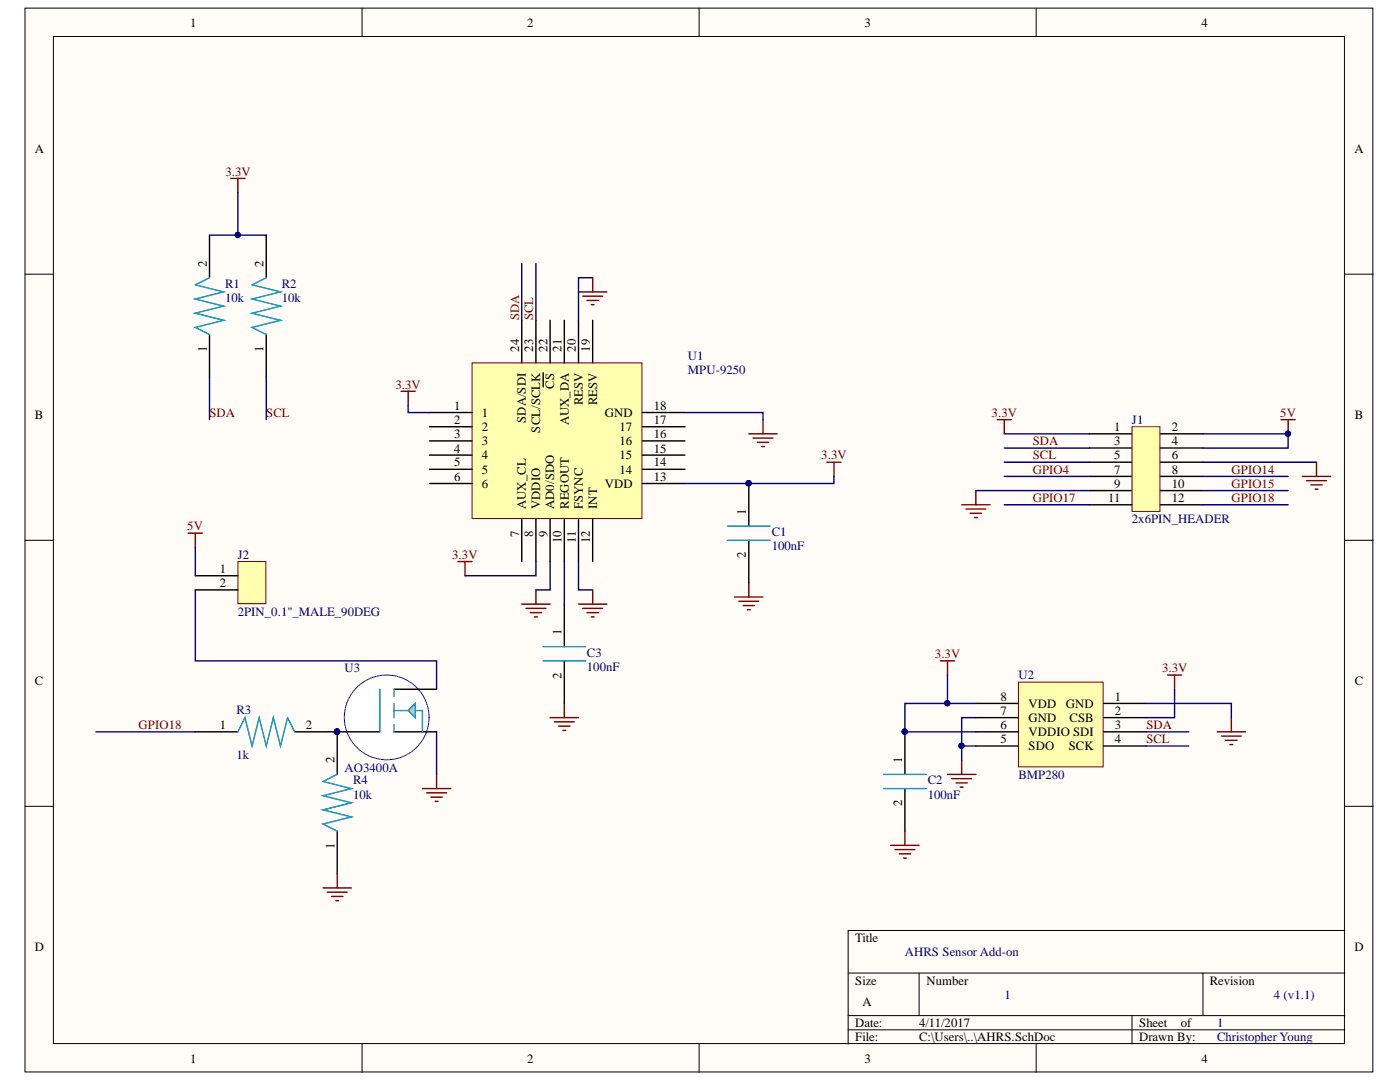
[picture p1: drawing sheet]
<svg xmlns="http://www.w3.org/2000/svg" width="279mm" height="216mm" viewBox="0 0 279 216" stroke-linecap="round" stroke-linejoin="round" font-family="sans-serif">
<defs><g id="words">
<g font-size="2.5">
<text x="38" y="5.3">1</text>
<text x="105.2" y="5.3">2</text>
<text x="172.5" y="5.3">3</text>
<text x="239.8" y="5.3">4</text>
<text x="6.9" y="30.4">A</text>
<text x="270.3" y="30.4">A</text>
<text x="41.3" y="53.2" transform="rotate(-90 41.3 53.2)">2</text>
<text x="52.6" y="53.2" transform="rotate(-90 52.6 53.2)">2</text>
<text x="41.3" y="70.3" transform="rotate(-90 41.3 70.3)">1</text>
<text x="52.6" y="70.3" transform="rotate(-90 52.6 70.3)">1</text>
<text x="103.6" y="70.2" transform="rotate(-90 103.6 70.2)">24</text>
<text x="106.4" y="70.2" transform="rotate(-90 106.4 70.2)">23</text>
<text x="109.3" y="70.2" transform="rotate(-90 109.3 70.2)">22</text>
<text x="112.1" y="70.2" transform="rotate(-90 112.1 70.2)">21</text>
<text x="114.9" y="70.2" transform="rotate(-90 114.9 70.2)">20</text>
<text x="117.7" y="70.2" transform="rotate(-90 117.7 70.2)">19</text>
<text x="110.6" y="77.5" transform="rotate(-90 110.6 77.5)">CS</text>
<text x="6.9" y="83.5">B</text>
<text x="90.7" y="81.8">1</text>
<text x="96.2" y="83.2">1</text>
<text x="116.3" y="80.9" transform="rotate(-90 116.3 80.9)">RESV</text>
<text x="119.2" y="80.9" transform="rotate(-90 119.2 80.9)">RESV</text>
<text x="120.7" y="83.2">GND</text>
<text x="130.5" y="81.8">18</text>
<text x="270.4" y="83.5">B</text>
<text x="90.7" y="84.6">2</text>
<text x="90.7" y="87.4">3</text>
<text x="96.2" y="86">2</text>
<text x="96.2" y="88.9">3</text>
<text x="105" y="84.4" transform="rotate(-90 105 84.4)">SDA/SDI</text>
<text x="107.8" y="86.3" transform="rotate(-90 107.8 86.3)">SCL/SCLK</text>
<text x="113.5" y="84.9" transform="rotate(-90 113.5 84.9)">AUX_DA</text>
<text x="123.6" y="88.9">16</text>
<text x="123.6" y="86">17</text>
<text x="130.5" y="87.4">16</text>
<text x="130.5" y="84.6">17</text>
<text x="222.3" y="86">1</text>
<text x="222.3" y="88.9">3</text>
<text x="233.9" y="88.9">4</text>
<text x="233.9" y="86">2</text>
<text x="90.7" y="90.3">4</text>
<text x="90.7" y="93.1">5</text>
<text x="90.7" y="96">6</text>
<text x="96.2" y="91.6">4</text>
<text x="96.2" y="94.5">5</text>
<text x="123.6" y="94.5">14</text>
<text x="123.6" y="91.6">15</text>
<text x="130.5" y="96">13</text>
<text x="130.5" y="93.1">14</text>
<text x="130.5" y="90.3">15</text>
<text x="222.3" y="91.6">5</text>
<text x="222.3" y="94.5">7</text>
<text x="233.9" y="94.5">8</text>
<text x="233.9" y="91.6">6</text>
<text x="96.2" y="97.3">6</text>
<text x="105" y="101.5" transform="rotate(-90 105 101.5)">AUX_CL</text>
<text x="107.8" y="101.5" transform="rotate(-90 107.8 101.5)">VDDIO</text>
<text x="110.6" y="101.5" transform="rotate(-90 110.6 101.5)">AD0/SDO</text>
<text x="113.5" y="101.5" transform="rotate(-90 113.5 101.5)">REGOUT</text>
<text x="116.3" y="101.5" transform="rotate(-90 116.3 101.5)">FSYNC</text>
<text x="119.2" y="101.5" transform="rotate(-90 119.2 101.5)">INT</text>
<text x="120.7" y="97.3">VDD</text>
<text x="221.2" y="100.2">11</text>
<text x="222.3" y="97.3">9</text>
<text x="233.9" y="97.3">10</text>
<text x="233.9" y="100.2">12</text>
<text x="103.6" y="107.1" transform="rotate(-90 103.6 107.1)">7</text>
<text x="106.4" y="107.1" transform="rotate(-90 106.4 107.1)">8</text>
<text x="109.3" y="107.1" transform="rotate(-90 109.3 107.1)">9</text>
<text x="148.9" y="102.7" transform="rotate(-90 148.9 102.7)">1</text>
<text x="112.1" y="108.4" transform="rotate(-90 112.1 108.4)">10</text>
<text x="114.9" y="108.3" transform="rotate(-90 114.9 108.3)">11</text>
<text x="117.7" y="108.4" transform="rotate(-90 117.7 108.4)">12</text>
<text x="148.9" y="111.3" transform="rotate(-90 148.9 111.3)">2</text>
<text x="43.9" y="114.3">1</text>
<text x="43.9" y="117.2">2</text>
<text x="112.1" y="126.7" transform="rotate(-90 112.1 126.7)">1</text>
<text x="6.9" y="136.6">C</text>
<text x="112.1" y="135.4" transform="rotate(-90 112.1 135.4)">2</text>
<text x="270.4" y="136.6">C</text>
<text x="199.7" y="142.6">7</text>
<text x="199.7" y="139.8">8</text>
<text x="205.3" y="141.2">VDD</text>
<text x="212.7" y="141.2">GND</text>
<text x="222.5" y="139.8">1</text>
<text x="222.5" y="142.6">2</text>
<text x="43.9" y="145.5">1</text>
<text x="61.1" y="145.5">2</text>
<text x="199.7" y="148.3">5</text>
<text x="199.7" y="145.5">6</text>
<text x="205.3" y="149.7">SDO</text>
<text x="205.3" y="146.9">VDDIO SDI</text>
<text x="205.3" y="144.1">GND</text>
<text x="213.3" y="149.7">SCK</text>
<text x="213.5" y="144.1">CSB</text>
<text x="222.5" y="145.5">3</text>
<text x="222.5" y="148.3">4</text>
<text x="66.7" y="152.3" transform="rotate(-90 66.7 152.3)">2</text>
<text x="180.1" y="152.3" transform="rotate(-90 180.1 152.3)">1</text>
<text x="180.1" y="160.9" transform="rotate(-90 180.1 160.9)">2</text>
<text x="66.7" y="169.4" transform="rotate(-90 66.7 169.4)">1</text>
<text x="6.9" y="189.7">D</text>
<text x="170.7" y="187.9">Title</text>
<text x="270.3" y="189.7">D</text>
<text x="170.7" y="196.5">Size</text>
<text x="184.9" y="196.5">Number</text>
<text x="241.5" y="196.5">Revision</text>
<text x="172.1" y="200.7">A</text>
<text x="170.7" y="204.9">Date:</text>
<text x="170.7" y="207.7">File:</text>
<text x="183.4" y="204.9">4/11/2017</text>
<text x="183.4" y="207.7">C:\Users\..\AHRS.SchDoc</text>
<text x="227.3" y="204.9">Sheet</text>
<text x="227.3" y="207.7">Drawn By:</text>
<text x="235.6" y="204.9">of</text>
<text x="38" y="212">1</text>
<text x="105.2" y="212">2</text>
<text x="172.5" y="212">3</text>
<text x="239.8" y="212">4</text>
</g>
<g font-size="2.5" fill="#800000">
<text x="45" y="35.1">3.3V</text>
<text x="103.6" y="63.9" transform="rotate(-90 103.6 63.9)">SDA</text>
<text x="106.4" y="63.9" transform="rotate(-90 106.4 63.9)">SCL</text>
<text x="78.9" y="77.5">3.3V</text>
<text x="41.8" y="83.2">SDA</text>
<text x="53.1" y="83.2">SCL</text>
<text x="197.9" y="83.2">3.3V</text>
<text x="255.5" y="83.2">5V</text>
<text x="206.1" y="88.9">SDA</text>
<text x="163.9" y="91.6">3.3V</text>
<text x="206.1" y="91.6">SCL</text>
<text x="206.1" y="94.5">GPIO4</text>
<text x="245.8" y="94.5">GPIO14</text>
<text x="206.1" y="100.2">GPIO17</text>
<text x="245.8" y="97.3">GPIO15</text>
<text x="245.8" y="100.2">GPIO18</text>
<text x="37.4" y="105.8">5V</text>
<text x="90.2" y="111.5">3.3V</text>
<text x="186.6" y="131.3">3.3V</text>
<text x="231.9" y="134.2">3.3V</text>
<text x="27.7" y="145.5">GPIO18</text>
<text x="228.8" y="145.5">SDA</text>
<text x="228.8" y="148.3">SCL</text>
</g>
<g font-size="2.5" fill="#000080">
<text x="44.9" y="57.4">R1</text>
<text x="56.2" y="57.4">R2</text>
<text x="44.9" y="60.3">10k</text>
<text x="56.2" y="60.3">10k</text>
<text x="137.3" y="71.9">U1</text>
<text x="137.3" y="74.7">MPU-9250</text>
<text x="225.9" y="84.6">J1</text>
<text x="154" y="106.9">C1</text>
<text x="225.9" y="104.4">2x6PIN_HEADER</text>
<text x="47.4" y="111.5">J2</text>
<text x="154" y="109.8">100nF</text>
<text x="47.4" y="122.8">2PIN_0.1&quot;_MALE_90DEG</text>
<text x="117.1" y="131">C3</text>
<text x="68.8" y="134.2">U3</text>
<text x="117.1" y="133.8">100nF</text>
<text x="203.2" y="135.5">U2</text>
<text x="47.2" y="142.4">R3</text>
<text x="47.2" y="151.4">1k</text>
<text x="68.8" y="154">AO3400A</text>
<text x="203.2" y="155.4">BMP280</text>
<text x="70.5" y="156.5">R4</text>
<text x="70.5" y="159.4">10k</text>
<text x="185.1" y="156.5">C2</text>
<text x="185.1" y="159.4">100nF</text>
<text x="180.6" y="190.8">AHRS Sensor Add-on</text>
<text x="200.4" y="199.3">1</text>
<text x="254.2" y="199.3">4 (v1.1)</text>
<text x="242.9" y="207.7">Christopher Young</text>
<text x="242.9" y="204.9">1</text>
</g>
</g></defs>
<g fill="#fffcf8" stroke="#000" stroke-width=".2">
<path d="M5 1.6h269v212.3h-269z"/>
<path d="M10.7 7.3h257.6v200.9h-257.6z"/>
</g>
<g fill="none" stroke="#000" stroke-width=".2">
<path d="M72.3 1.6v5.7M139.5 1.6v5.7M206.8 1.6v5.7M5 54.7h5.7M268.4 54.7h5.7M5 107.8h5.7M268.4 107.8h5.7M5 160.9h5.7M268.4 160.9h5.7M169.3 194.2h99.1M183.4 194.2v8.5M240.1 194.2v8.5"/>
<path d="M268.4 185.7h-99.1v22.6M72.3 208.3v5.7M139.5 208.3v5.7M169.3 202.7h99.1M169.3 205.5h99.1M206.8 208.3v5.7M225.9 202.7v5.6"/>
</g>
<path d="M94.2 72.4h33.9v31.1h-33.9z" fill="#ffffb0" stroke="#800000" stroke-width=".2"/>
<g fill="none" stroke="#000" stroke-width=".28">
<path d="M104.1 63.9v8.5M107 63.9v8.5M108.4 74.4v1.2M108.4 75.7v1.5M109.8 63.9v8.5M112.6 63.9v8.5M115.5 63.9v8.5M118.3 63.9v8.5M85.7 82.3h8.5M85.7 85.1h8.5M85.7 88h8.5M85.7 90.8h8.5"/>
<path d="M85.7 93.6h8.5M85.7 96.5h8.5M128.2 82.3h8.5M128.2 85.1h8.5M128.2 88h8.5M128.2 90.8h8.5M128.2 93.6h8.5M128.2 96.5h8.5M104.1 103.6v8.4M107 103.6v8.4M109.8 103.6v8.4M112.6 103.6v8.4"/>
<path d="M115.5 103.6v8.4M118.3 103.6v8.4"/>
</g>
<path d="M203.3 136.1h16.9v16.9h-16.9z" fill="#ffffb0" stroke="#800000" stroke-width=".2"/>
<g fill="none" stroke="#000" stroke-width=".28">
<path d="M41.8 46.9v8.5M53.1 46.9v8.5M41.8 66.7v8.5M53.1 66.7v8.5M149.4 96.5v8.5M149.4 107.8v8.5M112.6 120.5v8.5M112.6 131.9v8.5M194.8 140.4h8.5M194.8 143.2h8.5M194.8 146h8.5M194.8 148.9h8.5"/>
<path d="M220.2 140.4h8.5M220.2 143.2h8.5M220.2 146h8.5M220.2 148.9h8.5"/>
</g>
<g fill="none" stroke="#800000" stroke-width=".28">
<path d="M46.1 35.6h2.8M47.5 35.6v2.8M115.5 58.3h5.6M116.3 59.1h4M117.2 59.9h2.2M118.3 55.4v2.9M80 78.1h2.9M81.5 78.1v2.8M118 60.8h.6M149.4 86.6h5.7M150.3 87.4h4M151.1 88.3h2.3"/>
<path d="M152 89.1h.6M152.3 83.7v2.9M165 92.2h2.8M166.4 92.2v2.9M91.4 112h2.8M92.8 112v2.9M107 117.7v2.8M118.3 117.7v2.8M146.6 119.1h5.7M147.5 120h3.9M149.4 116.3v2.8M104.1 120.5h5.7"/>
<path d="M105 121.4h3.9M105.8 122.2h2.3M106.7 123.1h.5M115.5 120.5h5.6M116.3 121.4h4M117.2 122.2h2.2M118 123.1h.6M148.3 120.8h2.3M149.2 121.7h.5M187.7 131.9h2.8M189.1 131.9v2.8M233 134.7h2.8"/>
<path d="M234.4 134.7v2.8M109.8 143.2h5.7M110.6 144h4M111.5 144.9h2.3M112.3 145.7h.6M112.6 140.4v2.8M189.1 154.5h5.7M189.9 155.4h4M190.8 156.2h2.3M191.6 157.1h.6M191.9 151.7v2.8M242.9 146h5.7"/>
<path d="M243.8 146.9h3.9M244.6 147.7h2.3M245.5 148.6h.5M245.7 143.2v2.8"/>
</g>
<g fill="none" stroke="#000080" stroke-width=".28">
<path d="M47.5 38.4v8.5M41.8 46.9h11.3M104.1 52.6v11.3M107 52.6v11.3M118.3 55.4h-2.8v8.5M41.8 75.2v8.5M53.1 75.2v8.5M81.5 80.9v1.4h4.2M136.7 82.3h15.6v1.4M166.4 95.1v1.4h-29.7M107 112v2.9h-14.2M109.8 112v5.7h-2.8"/>
<path d="M112.6 112v8.5M115.5 112v5.7h2.8M189.1 134.7v5.7M234.4 137.5v5.7h-5.7M191.9 148.9h2.9M194.8 143.2h-2.9v8.5M228.7 140.4h17v2.8M228.7 148.9h8.5M228.7 146h8.5"/>
</g>
<g fill="#000080" stroke="#000080" stroke-width=".2">
<circle cx="149.4" cy="96.4" r=".52"/>
<circle cx="47.4" cy="46.9" r=".52"/>
<circle cx="191.9" cy="148.8" r=".52"/>
<circle cx="189" cy="140.3" r=".52"/>
</g>
<path d="M41.8 55.4l-2.8 1.4 5.6 1.5-5.6 1.4 5.6 1.4-5.6 1.4 5.6 1.4-5.6 1.4 2.8 1.4M53.1 55.4l-2.8 1.4 5.7 1.5-5.7 1.4 5.7 1.4-5.7 1.4 5.7 1.4-5.7 1.4 2.8 1.4M145.2 107.8h8.5M145.2 105h8.5M108.4 131.9h8.5M108.4 129h8.5" fill="none" stroke="#009cca" stroke-width=".28"/>
<circle cx="77.2" cy="143.2" r="8.5" fill="#fff" stroke="#00f" stroke-width=".2"/>
<path d="M78.6 137.5h8.5M67.3 146h8.5M78.6 146h8.5" fill="none" stroke="#000" stroke-width=".28"/>
<circle cx="67.3" cy="146" r=".52" fill="#000080" stroke="#000080" stroke-width=".2"/>
<path d="M75.8 137.5v8.5M78.6 137.5v1.4M78.6 141.8h5.7v4.2M78.6 140.4v2.8M78.6 144.6v1.4" fill="none" stroke="#009cca" stroke-width=".28"/>
<path d="M81.5 141.8l1.4-1.4v2.8z" fill="#c0c0c0"/>
<path d="M47.5 146l1.4-2.8 1.4 5.7 1.4-5.7 1.4 5.7 1.5-5.7 1.4 5.7 1.4-5.7 1.4 2.8M67.3 154.5l-2.8 1.4 5.6 1.5-5.6 1.4 5.6 1.4-5.6 1.4 5.6 1.4-5.6 1.4 2.8 1.4M81.5 141.8l1.4-1.4v2.8z" fill="none" stroke="#009cca" stroke-width=".28"/>
<circle cx="67.3" cy="146" r=".52" fill="#000080" stroke="#000080" stroke-width=".2"/>
<path d="M217.4 86.6h8.5M217.4 89.4h8.5M217.4 92.2h8.5M217.4 95.1h8.5M217.4 97.9h8.5M39 146h8.5M58.8 146h8.5v8.5M67.3 165.8v8.5" fill="none" stroke="#000" stroke-width=".28"/>
<path d="M225.9 85.1h5.6v17h-5.6z" fill="#ffffb0" stroke="#800000" stroke-width=".2"/>
<path d="M231.6 97.9h8.5M231.6 95.1h8.5M231.6 92.2h8.5M231.6 89.4h8.5M231.6 86.6h8.5M217.4 100.7h8.5M231.6 100.7h8.5" fill="none" stroke="#000" stroke-width=".28"/>
<path d="M194.8 97.9h22.6M200.4 86.6h17M200.4 89.4h17M200.4 92.2h17M200.4 95.1h17M240.1 86.6h17v2.8h-17M240.1 92.2h22.6M240.1 95.1h17M240.1 97.9h17M200.4 100.7h17M240.1 100.7h17M19.2 146h19.8" fill="none" stroke="#000080" stroke-width=".28"/>
<g fill="none" stroke="#800000" stroke-width=".28">
<path d="M194.8 97.9v2.8M199 83.7h2.8M200.4 83.7v2.9M255.7 83.7h2.8M257.1 83.7v2.9M259.9 95.1h5.7M260.8 95.9h3.9M261.6 96.8h2.3M262.5 97.6h.5M262.7 92.2v2.9M191.9 100.7h5.7M192.8 101.6h3.9"/>
<path d="M193.6 102.4h2.3M194.5 103.3h.5M64.5 177.2h5.6M65.3 178h4M66.2 178.9h2.2M67 179.7h.6M67.3 174.3v2.9"/>
</g>
<circle cx="257" cy="86.5" r=".52" fill="#000080" stroke="#000080" stroke-width=".2"/>
<path d="M47.5 112h5.6v8.5h-5.6z" fill="#ffffb0" stroke="#800000" stroke-width=".2"/>
<path d="M39 114.9h8.5M39 117.7h8.5M180.6 146v8.5M180.6 157.4v8.4" fill="none" stroke="#000" stroke-width=".28"/>
<path d="M37.6 106.4h2.8M39 106.4v2.8M84.3 157.4h5.7M85.1 158.2h4M86 159.1h2.3M86.8 159.9h.6M87.1 154.5v2.9M177.8 168.7h5.6M178.6 169.5h4M179.5 170.4h2.2M180.3 171.2h.6M180.6 165.8v2.9" fill="none" stroke="#800000" stroke-width=".28"/>
<path d="M39 117.7v14.2h48.1v5.6M39 109.2v5.7M87.1 146v8.5M194.8 140.4h-14.2v5.6h14.2" fill="none" stroke="#000080" stroke-width=".28"/>
<g fill="#000080" stroke="#000080" stroke-width=".2">
<circle cx="180.6" cy="146" r=".52"/>
<circle cx="189" cy="140.3" r=".52"/>
</g>
<path d="M176.3 157.4h8.5M176.3 154.5h8.5" fill="none" stroke="#009cca" stroke-width=".28"/>
<use href="#words"/>
</svg>
